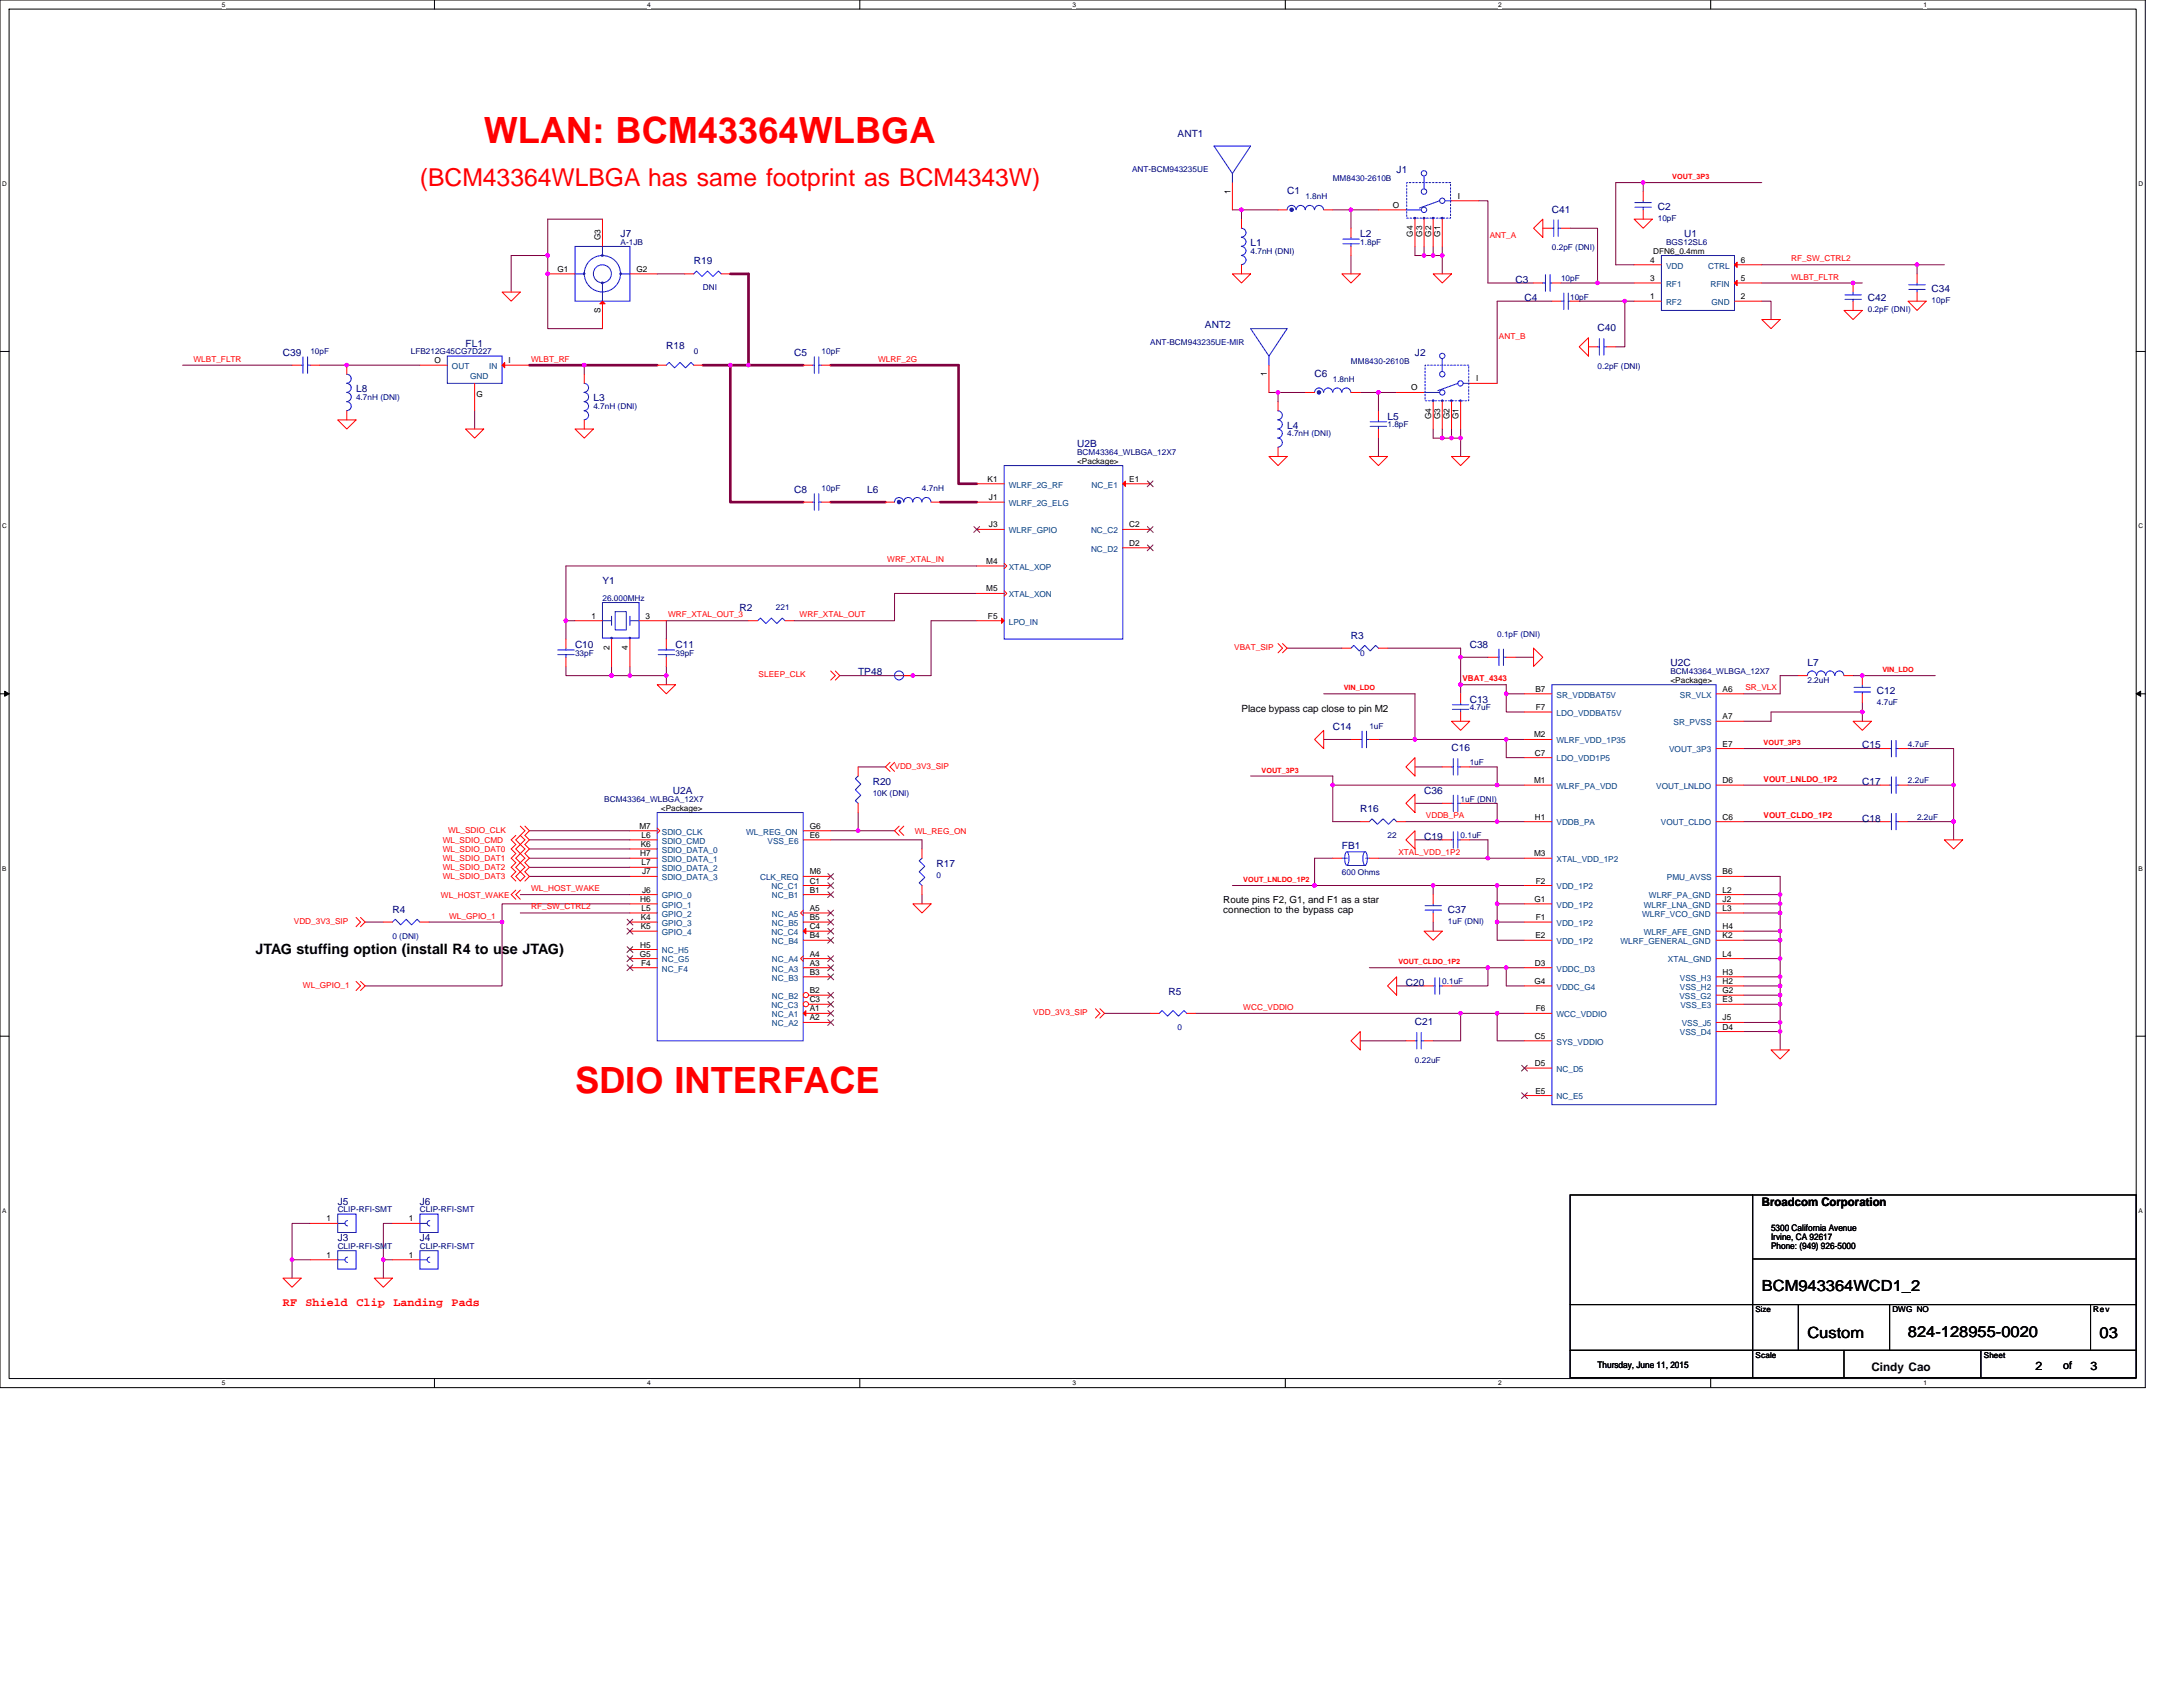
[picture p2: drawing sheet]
<svg xmlns="http://www.w3.org/2000/svg" width="279mm" height="216mm" viewBox="0 0 279 216" stroke-linecap="round" stroke-linejoin="round" font-family="sans-serif">
<defs><g id="words">
<g font-size="4.6" fill="#f00">
<text x="61.9" y="18.3">WLAN: BCM43364WLBGA</text>
<text x="73.6" y="139.8">SDIO INTERFACE</text>
</g>
<text font-size="3.2" fill="#f00" x="53.7" y="23.8">(BCM43364WLBGA has same footprint as BCM4343W)</text>
<g font-size="2">
<text x="225.5" y="165.2">BCM943364WCD1_2</text>
<text x="231.3" y="171.2">Custom</text>
<text x="244.2" y="171.1">824-128955-0020</text>
<text x="268.7" y="171.2">03</text>
</g>
<text font-size="1.8" x="32.7" y="122">JTAG stuffing option (install R4 to use JTAG)</text>
<g font-size="1.5">
<text x="225.5" y="154.3">Broadcom Corporation</text>
<text x="239.5" y="175.5">Cindy Cao</text>
<text x="260.5" y="175.3">2</text>
<text x="267.6" y="175.3">3</text>
</g>
<g font-size="1.5" fill="#f00">
<text x="36.2" y="167.2">RF</text>
<text x="39.1" y="167.2">Shield</text>
<text x="45.6" y="167.2">Clip</text>
<text x="50.4" y="167.2">Landing</text>
<text x="57.8" y="167.2">Pads</text>
</g>
<text font-size="1.4" x="264.1" y="175.2">of</text>
<g font-size="1.3" fill="#000080">
<text x="150.7" y="17.5">ANT1</text>
<text x="178.8" y="22.2">J1</text>
<text x="164.7" y="24.8">C1</text>
<text x="198.6" y="27.2">C41</text>
<text x="212.2" y="26.8">C2</text>
<text x="79.4" y="30.4">J7</text>
<text x="88.8" y="33.8">R19</text>
<text x="160.1" y="31.5">L1</text>
<text x="174.1" y="30.4">L2</text>
<text x="215.6" y="30.4">U1</text>
<text x="194" y="36.2">C3</text>
<text x="195.1" y="38.5">C4</text>
<text x="239.1" y="38.5">C42</text>
<text x="247.2" y="37.4">C34</text>
<text x="36.2" y="45.5">C39</text>
<text x="59.6" y="44.4">FL1</text>
<text x="85.3" y="44.7">R18</text>
<text x="101.6" y="45.5">C5</text>
<text x="154.2" y="42">ANT2</text>
<text x="181.1" y="45.5">J2</text>
<text x="204.5" y="42.4">C40</text>
<text x="45.6" y="50.2">L8</text>
<text x="75.9" y="51.4">L3</text>
<text x="168.3" y="48.2">C6</text>
<text x="177.6" y="53.7">L5</text>
<text x="137.9" y="57.2">U2B</text>
<text x="164.7" y="54.9">L4</text>
<text x="101.6" y="63.1">C8</text>
<text x="111" y="63.1">L6</text>
<text x="77.1" y="74.7">Y1</text>
<text x="73.6" y="82.9">C10</text>
<text x="86.5" y="82.9">C11</text>
<text x="94.6" y="78.3">R2</text>
<text x="172.9" y="81.8">R3</text>
<text x="188.1" y="82.9">C38</text>
<text x="109.8" y="86.4">TP48</text>
<text x="188.1" y="89.9">C13</text>
<text x="213.8" y="85.3">U2C</text>
<text x="231.3" y="85.3">L7</text>
<text x="240.2" y="88.8">C12</text>
<text x="170.6" y="93.5">C14</text>
<text x="238.4" y="95.8">C15</text>
<text x="86.1" y="101.6">U2A</text>
<text x="111.7" y="100.5">R20</text>
<text x="182.3" y="101.6">C36</text>
<text x="185.8" y="96.1">C16</text>
<text x="238.4" y="100.5">C17</text>
<text x="174.1" y="103.9">R16</text>
<text x="182.3" y="107.5">C19</text>
<text x="238.4" y="105.1">C18</text>
<text x="119.9" y="111">R17</text>
<text x="171.7" y="108.6">FB1</text>
<text x="50.2" y="116.8">R4</text>
<text x="185.3" y="116.8">C37</text>
<text x="149.5" y="127.3">R5</text>
<text x="179.9" y="126.2">C20</text>
<text x="181.1" y="131.2">C21</text>
<text x="43.2" y="154.2">J5</text>
<text x="53.7" y="154.2">J6</text>
<text x="43.2" y="158.9">J3</text>
<text x="53.7" y="158.9">J4</text>
</g>
<text font-size="1.3" x="158.9" y="91.1">Place bypass cap close to pin M2</text>
<g font-size="1.2">
<text x="156.6" y="115.6">Route pins F2, G1, and F1 as a star</text>
<text x="156.6" y="116.9">connection to the bypass cap</text>
<text x="226.7" y="157.5">5300 California Avenue</text>
<text x="226.7" y="158.7">Irvine, CA 92617</text>
<text x="226.7" y="159.9">Phone: (949) 926-5000</text>
<text x="204.5" y="175">Thursday, June 11, 2015</text>
</g>
<g font-size="1.1">
<text x="157.5" y="24.8" transform="rotate(-90 157.5 24.8)">1</text>
<text x="178.3" y="26.6">O</text>
<text x="186.6" y="25.4">I</text>
<text x="71.4" y="34.8">G1</text>
<text x="76.9" y="30.7" transform="rotate(-90 76.9 30.7)">G3</text>
<text x="81.4" y="34.8">G2</text>
<text x="180.8" y="30.3" transform="rotate(-90 180.8 30.3)">G4</text>
<text x="182" y="30.3" transform="rotate(-90 182 30.3)">G3</text>
<text x="183.2" y="30.3" transform="rotate(-90 183.2 30.3)">G2</text>
<text x="184.3" y="30.3" transform="rotate(-90 184.3 30.3)">G1</text>
<text x="211.2" y="36">3</text>
<text x="211.2" y="33.6">4</text>
<text x="222.8" y="33.6">6</text>
<text x="222.8" y="36">5</text>
<text x="76.9" y="40.1" transform="rotate(-90 76.9 40.1)">S</text>
<text x="211.2" y="38.3">1</text>
<text x="222.8" y="38.3">2</text>
<text x="55.6" y="46.5">O</text>
<text x="65.1" y="46.5">I</text>
<text x="61" y="50.9">G</text>
<text x="162.2" y="48.2" transform="rotate(-90 162.2 48.2)">1</text>
<text x="180.6" y="50">O</text>
<text x="183.2" y="53.7" transform="rotate(-90 183.2 53.7)">G4</text>
<text x="184.3" y="53.7" transform="rotate(-90 184.3 53.7)">G3</text>
<text x="185.5" y="53.7" transform="rotate(-90 185.5 53.7)">G2</text>
<text x="186.7" y="53.7" transform="rotate(-90 186.7 53.7)">G1</text>
<text x="188.9" y="48.8">I</text>
<text x="126.4" y="61.7">K1</text>
<text x="126.6" y="64">J1</text>
<text x="144.5" y="61.7">E1</text>
<text x="126.6" y="67.5">J3</text>
<text x="144.5" y="67.5">C2</text>
<text x="144.5" y="69.8">D2</text>
<text x="126.2" y="72.2">M4</text>
<text x="126.2" y="75.7">M5</text>
<text x="75.7" y="79.2">1</text>
<text x="78" y="83.2" transform="rotate(-90 78 83.2)">2</text>
<text x="80.4" y="83.2" transform="rotate(-90 80.4 83.2)">4</text>
<text x="82.6" y="79.2">3</text>
<text x="126.4" y="79.2">F5</text>
<text x="196.5" y="88.5">B7</text>
<text x="220.5" y="88.5">A6</text>
<text x="196.3" y="94.4">M2</text>
<text x="196.6" y="90.9">F7</text>
<text x="220.5" y="95.5">E7</text>
<text x="220.5" y="92.1">A7</text>
<text x="196.3" y="100.2">M1</text>
<text x="196.4" y="96.7">C7</text>
<text x="220.5" y="100.2">D6</text>
<text x="81.8" y="106.1">M7</text>
<text x="82.1" y="107.2">L6</text>
<text x="103.6" y="107.2">E6</text>
<text x="103.6" y="106.1">G6</text>
<text x="196.4" y="104.9">H1</text>
<text x="220.5" y="104.9">C6</text>
<text x="81.9" y="109.6">H7</text>
<text x="82" y="108.4">K6</text>
<text x="82.1" y="110.7">L7</text>
<text x="82.2" y="111.9">J7</text>
<text x="103.6" y="113.1">C1</text>
<text x="103.6" y="111.9">M6</text>
<text x="196.3" y="109.6">M3</text>
<text x="196.6" y="113.1">F2</text>
<text x="220.5" y="111.9">B6</text>
<text x="81.9" y="115.4">H6</text>
<text x="82" y="117.8">K4</text>
<text x="82" y="118.9">K5</text>
<text x="82.1" y="116.6">L5</text>
<text x="82.2" y="114.2">J6</text>
<text x="103.6" y="114.2">B1</text>
<text x="103.6" y="116.6">A5</text>
<text x="103.6" y="117.8">B5</text>
<text x="103.6" y="118.9">C4</text>
<text x="196.4" y="115.4">G1</text>
<text x="196.6" y="117.8">F1</text>
<text x="220.5" y="114.2">L2</text>
<text x="220.5" y="116.6">L3</text>
<text x="220.5" y="115.4">J2</text>
<text x="220.5" y="118.9">H4</text>
<text x="81.9" y="122.4">G5</text>
<text x="81.9" y="121.3">H5</text>
<text x="82" y="123.6">F4</text>
<text x="103.6" y="120.1">B4</text>
<text x="103.6" y="122.4">A4</text>
<text x="103.6" y="123.6">A3</text>
<text x="103.6" y="124.8">B3</text>
<text x="196.4" y="125.9">G4</text>
<text x="196.4" y="123.6">D3</text>
<text x="196.5" y="120.1">E2</text>
<text x="220.5" y="120.1">K2</text>
<text x="220.5" y="124.8">H3</text>
<text x="220.5" y="125.9">H2</text>
<text x="220.5" y="122.4">L4</text>
<text x="103.6" y="127.1">B2</text>
<text x="103.6" y="129.4">A1</text>
<text x="103.6" y="130.6">A2</text>
<text x="103.6" y="128.3">C3</text>
<text x="196.6" y="129.4">F6</text>
<text x="220.5" y="130.6">J5</text>
<text x="220.5" y="128.3">E3</text>
<text x="220.5" y="131.8">D4</text>
<text x="220.5" y="127.1">G2</text>
<text x="196.4" y="132.9">C5</text>
<text x="196.4" y="136.4">D5</text>
<text x="196.5" y="140">E5</text>
<text x="41.8" y="156.3">1</text>
<text x="41.8" y="161">1</text>
<text x="52.3" y="156.3">1</text>
<text x="52.3" y="161">1</text>
</g>
<g font-size="1.1" fill="#004080">
<text x="213.2" y="34.4">VDD</text>
<text x="218.6" y="34.4">CTRL</text>
<text x="213.2" y="39">RF2</text>
<text x="213.2" y="36.7">RF1</text>
<text x="218.9" y="36.7">RFIN</text>
<text x="219.1" y="39">GND</text>
<text x="57.8" y="47.2">OUT</text>
<text x="62.6" y="47.2">IN</text>
<text x="60.2" y="48.5">GND</text>
<text x="129.1" y="62.4">WLRF_2G_RF</text>
<text x="129.1" y="64.7">WLRF_2G_ELG</text>
<text x="139.7" y="62.4">NC_E1</text>
<text x="129.1" y="68.2">WLRF_GPIO</text>
<text x="139.6" y="68.2">NC_C2</text>
<text x="139.6" y="70.6">NC_D2</text>
<text x="129.1" y="72.9">XTAL_XOP</text>
<text x="129.1" y="76.4">XTAL_XON</text>
<text x="129.1" y="79.9">LPO_IN</text>
<text x="199.2" y="89.3">SR_VDDBAT5V</text>
<text x="215" y="89.3">SR_VLX</text>
<text x="199.2" y="91.6">LDO_VDDBAT5V</text>
<text x="199.2" y="95.1">WLRF_VDD_1P35</text>
<text x="214.2" y="92.8">SR_PVSS</text>
<text x="199.2" y="97.5">LDO_VDD1P5</text>
<text x="199.2" y="101">WLRF_PA_VDD</text>
<text x="212" y="101">VOUT_LNLDO</text>
<text x="213.6" y="96.3">VOUT_3P3</text>
<text x="84.7" y="106.8">SDIO_CLK</text>
<text x="84.7" y="108">SDIO_CMD</text>
<text x="95.5" y="106.8">WL_REG_ON</text>
<text x="98.2" y="108">VSS_E6</text>
<text x="199.2" y="105.6">VDDB_PA</text>
<text x="212.6" y="105.6">VOUT_CLDO</text>
<text x="84.7" y="109.1">SDIO_DATA_0</text>
<text x="84.7" y="110.3">SDIO_DATA_1</text>
<text x="84.7" y="111.5">SDIO_DATA_2</text>
<text x="84.7" y="112.6">SDIO_DATA_3</text>
<text x="97.3" y="112.6">CLK_REQ</text>
<text x="98.7" y="113.8">NC_C1</text>
<text x="199.2" y="110.3">XTAL_VDD_1P2</text>
<text x="199.2" y="113.8">VDD_1P2</text>
<text x="213.3" y="112.6">PMU_AVSS</text>
<text x="84.7" y="115">GPIO_0</text>
<text x="84.7" y="116.2">GPIO_1</text>
<text x="84.7" y="117.3">GPIO_2</text>
<text x="84.7" y="118.5">GPIO_3</text>
<text x="84.7" y="119.7">GPIO_4</text>
<text x="98.7" y="119.7">NC_C4</text>
<text x="98.8" y="115">NC_B1</text>
<text x="98.8" y="117.3">NC_A5</text>
<text x="98.8" y="118.5">NC_B5</text>
<text x="199.2" y="116.2">VDD_1P2</text>
<text x="199.2" y="118.5">VDD_1P2</text>
<text x="210.2" y="117.3">WLRF_VCO_GND</text>
<text x="210.4" y="116.2">WLRF_LNA_GND</text>
<text x="210.4" y="119.7">WLRF_AFE_GND</text>
<text x="211.1" y="115">WLRF_PA_GND</text>
<text x="84.7" y="122">NC_H5</text>
<text x="84.7" y="123.2">NC_G5</text>
<text x="84.7" y="124.3">NC_F4</text>
<text x="98.8" y="120.8">NC_B4</text>
<text x="98.8" y="123.2">NC_A4</text>
<text x="98.8" y="124.3">NC_A3</text>
<text x="98.8" y="125.5">NC_B3</text>
<text x="199.2" y="120.8">VDD_1P2</text>
<text x="199.2" y="124.3">VDDC_D3</text>
<text x="207.4" y="120.8">WLRF_GENERAL_GND</text>
<text x="213.5" y="123.2">XTAL_GND</text>
<text x="215" y="125.5">VSS_H3</text>
<text x="98.7" y="129">NC_C3</text>
<text x="98.8" y="127.8">NC_B2</text>
<text x="98.8" y="130.2">NC_A1</text>
<text x="98.8" y="131.3">NC_A2</text>
<text x="199.2" y="126.7">VDDC_G4</text>
<text x="199.2" y="130.2">WCC_VDDIO</text>
<text x="214.9" y="127.8">VSS_G2</text>
<text x="215" y="126.7">VSS_H2</text>
<text x="215.1" y="129">VSS_E3</text>
<text x="215.2" y="131.3">VSS_J5</text>
<text x="199.2" y="133.7">SYS_VDDIO</text>
<text x="199.2" y="137.2">NC_D5</text>
<text x="215" y="132.5">VSS_D4</text>
<text x="199.2" y="140.7">NC_E5</text>
</g>
<g font-size="1" fill="#000080">
<text x="144.9" y="22">ANT-BCM943235UE</text>
<text x="170.6" y="23.2">MM8430-2610B</text>
<text x="167.1" y="25.5">1.8nH</text>
<text x="212.2" y="28.3">10pF</text>
<text x="79.4" y="31.3">A-1JB</text>
<text x="160.1" y="32.5">4.7nH (DNI)</text>
<text x="174.1" y="31.3">1.8pF</text>
<text x="198.6" y="32">0.2pF (DNI)</text>
<text x="213.2" y="31.3">BGS12SL6</text>
<text x="90" y="37.2">DNI</text>
<text x="199.8" y="36">10pF</text>
<text x="201" y="38.3">10pF</text>
<text x="239.1" y="40">0.2pF (DNI)</text>
<text x="247.2" y="38.8">10pF</text>
<text x="39.7" y="45.3">10pF</text>
<text x="52.6" y="45.3">LFB212G45CG7D227</text>
<text x="88.8" y="45.3">0</text>
<text x="105.2" y="45.3">10pF</text>
<text x="147.2" y="44.2">ANT-BCM943235UE-MIR</text>
<text x="172.9" y="46.5">MM8430-2610B</text>
<text x="204.5" y="47.2">0.2pF (DNI)</text>
<text x="45.6" y="51.2">4.7nH (DNI)</text>
<text x="75.9" y="52.4">4.7nH (DNI)</text>
<text x="170.6" y="48.9">1.8nH</text>
<text x="137.9" y="58.2">BCM43364_WLBGA_12X7</text>
<text x="164.7" y="55.9">4.7nH (DNI)</text>
<text x="177.6" y="54.7">1.8pF</text>
<text x="105.2" y="62.9">10pF</text>
<text x="118" y="62.9">4.7nH</text>
<text x="77.1" y="76.9">26.000MHz</text>
<text x="73.6" y="83.9">33pF</text>
<text x="86.5" y="83.9">39pF</text>
<text x="99.3" y="78.1">221</text>
<text x="174.1" y="83.9">0</text>
<text x="191.6" y="81.6">0.1pF (DNI)</text>
<text x="213.8" y="86.2">BCM43364_WLBGA_12X7</text>
<text x="231.3" y="87.4">2.2uH</text>
<text x="175.3" y="93.3">1uF</text>
<text x="188.1" y="90.9">4.7uF</text>
<text x="240.2" y="90.2">4.7uF</text>
<text x="244.2" y="95.6">4.7uF</text>
<text x="111.7" y="101.9">10K (DNI)</text>
<text x="188.1" y="97.9">1uF</text>
<text x="244.2" y="100.3">2.2uF</text>
<text x="77.3" y="102.6">BCM43364_WLBGA_12X7</text>
<text x="177.6" y="107.3">22</text>
<text x="186.9" y="107.3">0.1uF</text>
<text x="186.9" y="102.6">1uF (DNI)</text>
<text x="245.4" y="104.9">2.2uF</text>
<text x="119.9" y="112.4">0</text>
<text x="171.7" y="112">600 Ohms</text>
<text x="185.3" y="118.3">1uF (DNI)</text>
<text x="50.2" y="120.1">0 (DNI)</text>
<text x="184.6" y="126">0.1uF</text>
<text x="150.7" y="131.8">0</text>
<text x="181.1" y="136">0.22uF</text>
<text x="43.2" y="155.2">CLIP-RFI-SMT</text>
<text x="53.7" y="155.2">CLIP-RFI-SMT</text>
<text x="43.2" y="159.9">CLIP-RFI-SMT</text>
<text x="53.7" y="159.9">CLIP-RFI-SMT</text>
</g>
<g font-size="1" fill="#f00">
<text x="190.7" y="30.5">ANT_A</text>
<text x="229.2" y="33.4">RF_SW_CTRL2</text>
<text x="229.2" y="35.8">WLBT_FLTR</text>
<text x="24.8" y="46.3">WLBT_FLTR</text>
<text x="68" y="46.3">WLBT_RF</text>
<text x="112.4" y="46.3">WLRF_2G</text>
<text x="191.9" y="43.4">ANT_B</text>
<text x="113.6" y="72">WRF_XTAL_IN</text>
<text x="85.5" y="79">WRF_XTAL_OUT_3</text>
<text x="102.3" y="79">WRF_XTAL_OUT</text>
<text x="158" y="83.2">VBAT_SIP</text>
<text x="97.1" y="86.7">SLEEP_CLK</text>
<text x="187.2" y="87.2">VBAT_4343</text>
<text x="223.4" y="88.3">SR_VLX</text>
<text x="114.5" y="98.4">VDD_3V3_SIP</text>
<text x="225.7" y="100">VOUT_LNLDO_1P2</text>
<text x="56.7" y="107.9">WL_SDIO_CMD</text>
<text x="57.4" y="106.6">WL_SDIO_CLK</text>
<text x="117.1" y="106.7">WL_REG_ON</text>
<text x="182.5" y="104.7">VDDB_PA</text>
<text x="225.7" y="104.7">VOUT_CLDO_1P2</text>
<text x="56.7" y="109">WL_SDIO_DAT0</text>
<text x="56.7" y="110.2">WL_SDIO_DAT1</text>
<text x="56.7" y="111.4">WL_SDIO_DAT2</text>
<text x="56.7" y="112.5">WL_SDIO_DAT3</text>
<text x="179" y="109.4">XTAL_VDD_1P2</text>
<text x="37.6" y="118.3">VDD_3V3_SIP</text>
<text x="56.4" y="115">WL_HOST_WAKE</text>
<text x="57.5" y="117.6">WL_GPIO_1</text>
<text x="68" y="114">WL_HOST_WAKE</text>
<text x="68" y="116.4">RF_SW_CTRL2</text>
<text x="38.8" y="126.4">WL_GPIO_1</text>
<text x="132.2" y="129.9">VDD_3V3_SIP</text>
<text x="159.1" y="129.2">WCC_VDDIO</text>
</g>
<g font-size="1">
<text x="211.6" y="32.5">DFN6_0.4mm</text>
<text x="137.9" y="59.4">&lt;Package&gt;</text>
<text x="213.8" y="87.4">&lt;Package&gt;</text>
<text x="84.6" y="103.8">&lt;Package&gt;</text>
<text x="224.7" y="167.9">Size</text>
<text x="242.2" y="167.9">DWG NO</text>
<text x="267.9" y="167.9">Rev</text>
<text x="224.7" y="173.8">Scale</text>
<text x="253.9" y="173.8">Sheet</text>
</g>
<g font-size=".9" fill="#f00">
<text x="214" y="22.9">VOUT_3P3</text>
<text x="172" y="88.3">VIN_LDO</text>
<text x="240.9" y="86">VIN_LDO</text>
<text x="225.7" y="95.4">VOUT_3P3</text>
<text x="161.5" y="98.9">VOUT_3P3</text>
<text x="159.1" y="112.9">VOUT_LNLDO_1P2</text>
<text x="179" y="123.4">VOUT_CLDO_1P2</text>
</g>
<g font-size=".8">
<text x="28.4" y=".9">5</text>
<text x="82.8" y=".9">4</text>
<text x="137.3" y=".9">3</text>
<text x="191.7" y=".9">2</text>
<text x="246.2" y=".9">1</text>
<text x=".3" y="23.8">D</text>
<text x="273.7" y="23.8">D</text>
<text x=".3" y="67.6">C</text>
<text x="273.7" y="67.6">C</text>
<text x=".3" y="111.4">B</text>
<text x="273.7" y="111.4">B</text>
<text x=".3" y="155.3">A</text>
<text x="273.7" y="155.3">A</text>
<text x="28.4" y="177.3">5</text>
<text x="82.8" y="177.3">4</text>
<text x="137.3" y="177.3">3</text>
<text x="191.7" y="177.3">2</text>
<text x="246.2" y="177.3">1</text>
</g>
</g></defs>
<path d="M0 0h274.6v177.6h-274.6zM1.2 1.2h272.2v175.2h-272.2z" fill="none" stroke="#000" stroke-width=".13"/>
<g fill="#fff">
<path d="M28.4 .1h.5v1h-.5z"/>
<path d="M28.4 176.6h.5v.9h-.5z"/>
</g>
<path d="M55.6 0v1.2M55.6 176.4v1.2" fill="none" stroke="#000" stroke-width=".13"/>
<g fill="#fff">
<path d="M82.8 .1h.5v1h-.5z"/>
<path d="M82.8 176.6h.5v.9h-.5z"/>
</g>
<path d="M110 0v1.2M110 176.4v1.2" fill="none" stroke="#000" stroke-width=".13"/>
<g fill="#fff">
<path d="M137.3 .1h.4v1h-.4z"/>
<path d="M137.3 176.6h.4v.9h-.4z"/>
</g>
<path d="M164.5 0v1.2M164.5 176.4v1.2" fill="none" stroke="#000" stroke-width=".13"/>
<g fill="#fff">
<path d="M191.7 .1h.5v1h-.5z"/>
<path d="M191.7 176.6h.5v.9h-.5z"/>
</g>
<path d="M218.9 0v1.2M218.9 176.4v1.2" fill="none" stroke="#000" stroke-width=".13"/>
<g fill="#fff">
<path d="M246.2 .1h.4v1h-.4z"/>
<path d="M246.2 176.6h.4v.9h-.4z"/>
<path d="M.3 23.1h.6v.9h-.6z"/>
<path d="M273.7 23.1h.6v.9h-.6z"/>
<path d="M.3 66.9h.6v.9h-.6z"/>
<path d="M273.7 66.9h.6v.9h-.6z"/>
</g>
<path d="M0 45h1.2M273.4 45h1.2" fill="none" stroke="#000" stroke-width=".13"/>
<g fill="#fff">
<path d="M.3 110.7h.5v.9h-.5z"/>
<path d="M273.7 110.7h.6v.9h-.6z"/>
</g>
<path d="M0 88.8h1.2M273.4 88.8h1.2" fill="none" stroke="#000" stroke-width=".13"/>
<path d="M.6 88.5l.6 .3-.6 .3zM273.4 88.8l.6-.3v.6z" fill="#000" stroke="#000" stroke-width=".13"/>
<g fill="#fff">
<path d="M.3 154.5h.5v.9h-.5z"/>
<path d="M273.7 154.5h.6v.9h-.6z"/>
</g>
<path d="M0 132.6h1.2M273.4 132.6h1.2M201 152.9h72.4v23.4h-72.4zM224.3 152.9v23.4M201 172.8h72.4M201 167h72.4M224.3 161.1h49.1M230.2 167v5.8M236 172.8v3.5M241.9 167v5.8M253.5 172.8v3.5M267.6 167v5.8" fill="none" stroke="#000" stroke-width=".13"/>
<g fill="none" stroke="#800040" stroke-width=".13">
<path d="M70.1 32.7v9.4h7M70.1 32.7h-4.7v4.7M77.1 28h-7v4.7M84.1 35.1h3.5M157.7 26.9h1.2M158.9 26.9v1.1M158.9 26.9h4.7M170.6 26.9h2.3M172.9 26.9h3.5M172.9 26.9v2.3M172.9 32.7v2.4M181.1 31.5v1.2h1.2"/>
<path d="M182.3 32.7h1.1M182.3 31.5v1.2M183.4 32.7h1.2M183.4 31.5v1.2M184.6 31.5v1.2M184.6 32.7v2.4M189.3 25.7h1.1v10.5h5.9M198.6 38.5h-7v10.6M199.8 36.2h4.7M201 29.2h3.5v7h4.6M202.1 38.5h5.9M209.1 38.5h-1.1v5.9h-1.2"/>
<path d="M210.3 23.4h-3.5v10.5h2.3M210.3 23.4v1.1M210.3 23.4h15.2M225.5 38.5h1.2v2.4M225.5 33.9h19.9M225.5 36.2h12.9M248.9 33.9h-3.5v1.2M23.4 46.7h14M40.9 46.7h12.8M60.7 52.6v2.3M74.8 46.7v1.2M162.4 50.2h1.2"/>
<path d="M163.6 50.2h3.5M163.6 50.2v1.2M174.1 50.2h2.3M176.4 50.2h2.4M176.4 50.2v2.4M176.4 56.1v2.3M183.4 54.9v1.2h1.2M184.6 56.1h1.2M184.6 54.9v1.2M185.8 56.1h1.1M185.8 54.9v1.2M186.9 54.9v1.2"/>
<path d="M186.9 56.1v2.3M72.4 79.4v2.4M72.4 79.4h1.2M95.8 79.4h-10.5v2.4M125 75.9h-10.5v3.5h-12.9M125 79.4h-5.8v7.1h-11.7M125 72.4h-52.6v7M72.4 85.3v1.2h5.9M78.3 86.5h2.3M78.3 85.3v1.2M80.6 85.3v1.2M80.6 86.5h4.7"/>
<path d="M85.3 85.3v1.2M85.3 86.5v1.1M109.8 98.1h3.5M160.1 99.3h10.5v1.2M164.7 83h7M169.4 88.8h11.7v5.8M169.4 94.6h3.5M176.4 94.6h4.7M177.6 83h9.3v1.1M181.1 94.6h11.7M181.1 98.1h3.5M186.9 87.6v1.2"/>
<path d="M186.9 84.1v3.5M186.9 84.1h3.5M186.9 87.6h5.9v1.2h2.3M188.1 98.1h3.5v2.4M192.8 88.8v2.3h2.3M192.8 94.6h2.3M192.8 94.6v2.4h2.3M194 84.1h2.3M223.2 95.8h17.5M230.2 86.5h-2.4v2.3h-4.6M237.2 86.5h10.5M238.4 90v1.1"/>
<path d="M238.4 91.1v1.2M238.4 91.1h-11.7v1.2h-3.5M244.2 95.8h5.8v4.7M46.7 118h2.4M54.9 118h9.4M64.3 118v8.2h-17.6M66.6 114.5h14M66.6 116.8h14M67.8 107.5h12.8M67.8 106.3h12.8M67.8 109.8h12.8M67.8 108.6h12.8"/>
<path d="M67.8 112.2h12.8M67.8 111h12.8M80.6 115.7h-16.3v2.3M106.3 106.3h3.5M106.3 107.5h11.7v1.1M109.8 104v2.3h4.7M118 114.5v1.2M157.7 113.3h10.6M168.3 113.3h15.1M170.6 109.8h-2.3v3.5M170.6 100.5h21M170.6 100.5v4.7h3.5"/>
<path d="M176.4 109.8h14M179.9 105.2h11.7M181.1 107.5h3.5M181.1 102.8h3.5M183.4 118v1.2M188.1 102.8h3.5v2.4M188.1 107.5h2.3v2.3h4.7M191.6 115.7h3.5M191.6 118v2.3h3.5M191.6 118h3.5M191.6 115.7v2.3M191.6 113.3v2.4"/>
<path d="M191.6 100.5h3.5M191.6 113.3h3.5M191.6 105.2h3.5M191.6 113.3h-8.2v1.2M223.2 112.2h4.6v2.3M223.2 114.5h4.6M223.2 105.2h17.5M223.2 100.5h17.5M223.2 115.7h4.6M223.2 116.8h4.6M223.2 119.2h4.6M227.8 119.2v1.1"/>
<path d="M227.8 114.5v1.2M227.8 116.8v2.4M227.8 115.7v1.1M244.2 105.2h5.8M244.2 100.5h5.8M250 105.2v2.3M250 100.5v4.7M141.4 129.7h5.8M153.1 129.7h33.8M174.1 133.2h5.8M175.3 123.8h15.1M178.8 126.2h3.5"/>
<path d="M186.9 129.7v3.5h-3.5M186.9 129.7h4.7M190.4 123.8h2.4M190.4 123.8v2.4h-4.6M192.8 123.8h2.3M192.8 123.8v2.4h2.3M195.1 129.7h-3.5v3.5h3.5M223.2 132h4.6M223.2 122.7h4.6v2.3M223.2 120.3h4.6v2.4M223.2 130.9h4.6M223.2 126.2h4.6"/>
<path d="M223.2 125h4.6v1.2M223.2 128.5h4.6M223.2 127.4h4.6M227.8 126.2v1.2M227.8 132v2.4M227.8 130.9v1.1M227.8 128.5v2.4M227.8 127.4v1.1M39.7 156.6h-2.3v4.6M50.2 156.6h-1.1v4.6M37.4 161.2v2.4M37.4 161.2h2.3"/>
<path d="M50.2 161.2h-1.1v2.4"/>
</g>
<g fill="#f0f" stroke="#f0f" stroke-width=".13">
<circle cx="238.3" cy="91.1" r=".22"/>
<circle cx="93.5" cy="46.7" r=".22"/>
<circle cx="238.3" cy="86.5" r=".22"/>
<circle cx="74.8" cy="46.7" r=".22"/>
<circle cx="192.8" cy="123.8" r=".22"/>
<circle cx="227.8" cy="122.7" r=".22"/>
<circle cx="227.8" cy="120.3" r=".22"/>
<circle cx="227.8" cy="115.7" r=".22"/>
<circle cx="186.9" cy="87.6" r=".22"/>
<circle cx="227.8" cy="130.8" r=".22"/>
<circle cx="227.8" cy="126.2" r=".22"/>
<circle cx="227.8" cy="125" r=".22"/>
<circle cx="227.8" cy="114.5" r=".22"/>
<circle cx="227.8" cy="116.8" r=".22"/>
<circle cx="227.8" cy="128.5" r=".22"/>
<circle cx="250" cy="105.1" r=".22"/>
<circle cx="250" cy="100.5" r=".22"/>
<circle cx="227.8" cy="119.2" r=".22"/>
<circle cx="227.8" cy="127.4" r=".22"/>
<circle cx="192.8" cy="88.8" r=".22"/>
<circle cx="190.4" cy="123.8" r=".22"/>
<circle cx="78.3" cy="86.5" r=".22"/>
<circle cx="80.6" cy="86.5" r=".22"/>
<circle cx="85.3" cy="86.5" r=".22"/>
<circle cx="227.8" cy="132" r=".22"/>
<circle cx="72.4" cy="79.4" r=".22"/>
<circle cx="116.8" cy="86.5" r=".22"/>
<circle cx="191.6" cy="115.7" r=".22"/>
<circle cx="191.6" cy="118" r=".22"/>
<circle cx="190.4" cy="109.8" r=".22"/>
<circle cx="168.2" cy="113.3" r=".22"/>
<circle cx="183.4" cy="113.3" r=".22"/>
<circle cx="191.6" cy="100.5" r=".22"/>
<circle cx="170.6" cy="100.5" r=".22"/>
<circle cx="191.6" cy="129.7" r=".22"/>
<circle cx="176.4" cy="50.2" r=".22"/>
<circle cx="184.6" cy="56.1" r=".22"/>
<circle cx="185.8" cy="56.1" r=".22"/>
<circle cx="186.9" cy="56.1" r=".22"/>
<circle cx="182.3" cy="32.7" r=".22"/>
<circle cx="183.4" cy="32.7" r=".22"/>
<circle cx="184.6" cy="32.7" r=".22"/>
<circle cx="245.4" cy="33.9" r=".22"/>
<circle cx="237.2" cy="36.2" r=".22"/>
<circle cx="172.9" cy="26.9" r=".22"/>
<circle cx="163.6" cy="50.2" r=".22"/>
<circle cx="210.3" cy="23.4" r=".22"/>
<circle cx="208" cy="38.5" r=".22"/>
<circle cx="49.1" cy="161.2" r=".22"/>
<circle cx="64.3" cy="118" r=".22"/>
<circle cx="37.4" cy="161.2" r=".22"/>
<circle cx="191.6" cy="105.1" r=".22"/>
<circle cx="186.9" cy="129.7" r=".22"/>
<circle cx="181.1" cy="94.6" r=".22"/>
<circle cx="192.8" cy="94.6" r=".22"/>
<circle cx="191.6" cy="113.3" r=".22"/>
<circle cx="186.9" cy="84.1" r=".22"/>
<circle cx="44.4" cy="46.7" r=".22"/>
<circle cx="204.5" cy="36.2" r=".22"/>
<circle cx="70.1" cy="32.7" r=".22"/>
<circle cx="70.1" cy="35" r=".22"/>
<circle cx="95.8" cy="46.7" r=".22"/>
<circle cx="109.8" cy="106.3" r=".22"/>
<circle cx="158.9" cy="26.9" r=".22"/>
</g>
<path d="M93.5 35.1h2.3v11.6M67.8 46.7h16.3M90 46.7h3.5M93.5 46.7v17.6h9.3M93.5 46.7h2.3M95.8 46.7h7M106.3 46.7h16.4v15.2h2.3M106.3 64.3h7M120.3 64.3h4.7" fill="none" stroke="#800040" stroke-width=".34"/>
<g fill="none" stroke="#f00" stroke-width=".13">
<path d="M64.3 37.4h2.3l-1.2 1.1zM157.7 35.1h2.4l-1.2 1.1zM171.7 35.1h2.4l-1.2 1.1zM183.4 35.1h2.4l-1.2 1.1zM196.3 29.2l1.2-1.2v2.4zM209.1 38.5h3.5M209.1 36.2h3.5M209.1 33.9h3.5M209.1 28h2.4l-1.2 1.2zM222 33.9h3.5M222 36.2h3.5M222 38.5h3.5"/>
<path d="M236 39.7h2.4l-1.2 1.2zM244.2 38.5h2.3l-1.1 1.2zM43.2 53.7h2.4l-1.2 1.2zM59.6 54.9h2.3l-1.2 1.2zM73.6 54.9h2.3l-1.1 1.2zM162.4 58.4h2.3l-1.1 1.2zM175.3 58.4h2.3l-1.2 1.2zM185.8 58.4h2.3l-1.2 1.2zM202.1 44.4l1.2-1.2v2.4zM225.5 40.9h2.3l-1.1 1.2zM95.8 79.4h1.2M100.5 79.4h1.1"/>
<path d="M102.8 64.3h1.2M105.2 64.3h1.1M125 61.9h3.5M125 64.3h3.5M125 67.8h3.5M125 72.4h3.5M125 75.9h3.5M125 79.4h3.5M128.5 72.1l.4 .3-.4 .4M128.5 75.6l.4 .3-.4 .4M143.7 61.9h3.5M143.7 67.8h3.5"/>
<path d="M143.7 70.1h3.5M84.1 87.6h2.4l-1.2 1.2zM106.3 85.9l.6 .6-.6 .5M106.9 85.9l.6 .6-.6 .5M113.9 97.6l-.6 .5 .6 .6M114.5 97.6l-.6 .5 .6 .6M115.7 86.5h1.1M163.6 82.4l.5 .6-.5 .5M164.1 82.4l.6 .6-.6 .5M168.3 94.6l1.1-1.1v2.3zM181.1 97v2.3l-1.2-1.2zM185.8 92.3h2.3l-1.2 1.2z"/>
<path d="M190.4 84.1h1.2M192.8 84.1h1.2M196.3 83l1.2 1.1-1.2 1.2zM237.2 92.3h2.3l-1.1 1.2zM45.6 117.4l.5 .6-.5 .6M46.1 117.4l.6 .6-.6 .6M66 113.9l-.6 .6 .6 .6M66 106.9l-.6 .6 .6 .6-.6 .5 .6 .6-.6 .6 .6 .6-.6 .6 .6 .6-.6 .6 .6 .6M66.6 113.9l-.6 .6 .6 .6M66.6 108.1l-.6 .5 .6 .6M66.6 109.2l-.6 .6 .6 .6M66.6 110.4l-.6 .6 .6 .6"/>
<path d="M66.6 106.9l-.6 .6 .6 .6M66.6 108.1l.6 .5-.6 .6M66.6 109.2l.6 .6-.6 .6M66.6 110.4l.6 .6-.6 .6M66.6 111.6l.6 .6-.6 .6-.6-.6zM66.6 106.9l.6 .6-.6 .6M66.6 105.7l.6 .6-.6 .6M67.2 105.7l.6 .6-.6 .6 .6 .6-.6 .6 .6 .5-.6 .6 .6 .6-.6 .6 .6 .6-.6 .6 .6 .6-.6 .6M102.8 106.3h3.5M102.8 107.5h3.5M102.8 112.2h3.5M102.8 113.3h3.5"/>
<path d="M102.8 114.5h3.5M102.8 116.5l-.3 .3 .3 .4M102.8 116.8h3.5M102.8 118h3.5M102.8 119.2h3.5M115.1 105.7l-.6 .6 .6 .6M115.7 105.7l-.6 .6 .6 .6M116.8 115.7h2.4l-1.2 1.1zM179.9 107.5l1.2-1.2v2.3zM179.9 102.8l1.2-1.2v2.4zM182.3 119.2h2.3l-1.2 1.1zM248.9 107.5h2.3l-1.2 1.1z"/>
<path d="M45.6 125.6l.5 .6-.5 .6M46.1 125.6l.6 .6-.6 .6M102.8 120.3h3.5M102.8 122.3l-.3 .4 .3 .3M102.8 122.7h3.5M102.8 123.8h3.5M102.8 125h3.5M140.2 129.1l.6 .6-.6 .6M140.8 129.1l.6 .6-.6 .6M172.9 133.2l1.2-1.2v2.4zM177.6 126.2l1.2-1.2v2.4zM179.9 133.2h1.2"/>
<path d="M182.3 133.2h1.1M182.3 126.2h1.1M184.6 126.2h1.2M226.7 134.4h2.3l-1.2 1.1zM36.2 163.6h2.3l-1.1 1.1zM47.9 163.6h2.3l-1.1 1.1z"/>
</g>
<g fill="none" stroke="#00f" stroke-width=".13">
<path d="M212.6 32.7h9.4v7h-9.4zM128.5 59.6h15.2v22.2h-15.2zM97 79.4l.3-.3 .7 .7 .7-.7 .7 .7 .7-.7 .4 .3M104 64.3h.2M104.2 63.2v2.1M104.8 63.2v2.1M104.8 64.3h.4M191.6 84.1h.3M191.9 83.1v2.1M192.4 83.1v2.1M192.4 84.1h.4M84.1 104h18.7v29.2h-18.7z"/>
<path d="M181.1 133.2h.2M181.3 132.1v2.1M181.9 132.1v2.1M181.9 133.2h.4M183.4 126.2h.3M183.7 125.1v2.1M184.3 125.1v2.1M184.3 126.2h.3"/>
<circle cx="115.1" cy="86.4" r=".57"/>
</g>
<g fill="none" stroke="#804000" stroke-width=".13">
<path d="M124.7 67.4l.7 .7M125.4 67.4l-.8 .7M146.9 61.6l.7 .7M146.9 67.4l.7 .7M146.9 69.7l.7 .8M147.6 61.6l-.8 .7M147.6 67.4l-.8 .7M147.6 69.7l-.8 .8M106 111.8l.7 .7M106 113l.7 .7M106 114.1l.7 .8M106 116.5l.7 .7"/>
<path d="M106 117.6l.7 .8M106 118.8l.7 .7M106 120l.7 .7M106.7 111.8l-.8 .7M106.7 113l-.8 .7M106.7 114.1l-.8 .8M106.7 116.5l-.8 .7M106.7 117.6l-.8 .8M106.7 118.8l-.8 .7M106.7 120l-.8 .7M106 122.3l.7 .8M106 123.5l.7 .7"/>
<path d="M106 124.7l.7 .7M106.7 122.3l-.8 .8M106.7 123.5l-.8 .7M106.7 124.7l-.8 .7"/>
</g>
<g fill="#f00" stroke="#f00" stroke-width=".13">
<path d="M128.2 79.1l.3 .3-.3 .4z"/>
<path d="M143.7 61.9l.3-.3v.7z"/>
<path d="M222.3 33.5v.7l-.3-.3z"/>
<path d="M222 36.2l.3-.3v.7z"/>
<path d="M102.8 119.2l.3-.4v.7z"/>
</g>
<circle cx="103.2" cy="127.3" r=".33" fill="#fff" stroke="#f00" stroke-width=".13"/>
<path d="M103.5 127.4h2.8" fill="none" stroke="#f00" stroke-width=".13"/>
<path d="M106 127l.7 .7M106.7 127l-.8 .7" fill="none" stroke="#804000" stroke-width=".13"/>
<circle cx="103.2" cy="128.5" r=".33" fill="#fff" stroke="#f00" stroke-width=".13"/>
<g fill="none" stroke="#f00" stroke-width=".13">
<path d="M70.1 35.1h3.5M77.1 38.5v3.6M77.1 28v3.5M80.6 35.1h3.5M87.6 35.1h1.2M92.3 35.1h1.2M157.7 23.4v3.5M158.9 28v1.2M158.9 33.9v1.2M163.6 26.9h1.1M169.4 26.9h1.2M172.9 29.2v1.2"/>
<path d="M172.9 31.5v1.2M176.4 26.9h3.5M181.1 28v3.5M182.3 28v3.5M183.4 28v3.5M184.6 28v3.5M185.8 25.7h3.5M196.3 36.2h1.2M197.5 29.2h1.1M198.6 36.2h1.2M198.6 38.5h1.2M199.8 29.2h1.2"/>
<path d="M201 38.5h1.1M210.3 24.5v1.2M210.3 26.9v1.1M237.2 38.5v1.2M237.2 36.2v1.2M245.4 35.1v1.1M245.4 37.4v1.1M37.4 46.7h1.1M39.7 46.7h1.2M44.4 46.7v1.2M44.4 52.6v1.1M53.7 46.7h3.6"/>
<path d="M60.7 49.1v3.5M64.3 46.7h3.5M74.8 47.9v1.2M74.8 53.7v1.2M84.1 46.7h1.2M88.8 46.7h1.2M102.8 46.7h1.2M105.2 46.7h1.1M162.4 46.7v3.5M163.6 51.4v1.2M163.6 57.3v1.1M167.1 50.2h1.2"/>
<path d="M172.9 50.2h1.2M176.4 52.6v1.1M176.4 54.9v1.2M178.8 50.2h3.5M183.4 51.4v3.5M184.6 51.4v3.5M185.8 51.4v3.5M186.9 51.4v3.5M188.1 49.1h3.5M203.3 44.4h1.2M205.6 44.4h1.2M73.6 79.4h3.5"/>
<path d="M81.8 79.4h3.5M113.3 64.3h1.2M119.2 64.3h1.1M72.4 81.8v1.2M72.4 84.1v1.2M78.3 81.8v3.5M80.6 81.8v3.5M85.3 81.8v1.2M85.3 84.1v1.2M109.8 98.1v1.2M171.7 83h1.2M172.9 94.6h1.2"/>
<path d="M175.3 94.6h1.1M176.4 83h1.2M184.6 98.1h1.2M186.9 98.1h1.2M186.9 88.8v1.2M186.9 91.1v1.2M195.1 88.8h3.5M195.1 91.1h3.5M195.1 94.6h3.5M195.1 97h3.5M219.6 88.8h3.6M219.6 92.3h3.6"/>
<path d="M219.6 95.8h3.6M230.2 86.5h1.1M236 86.5h1.2M238.4 88.8v1.2M238.4 86.5v1.1M240.7 95.8h1.2M243 95.8h1.2M49.1 118h1.1M53.7 118h1.2M80.6 106.3h3.5M80.6 107.5h3.5M80.6 108.6h3.5"/>
<path d="M80.6 109.8h3.5M80.6 111h3.5M80.6 112.2h3.5M80.6 114.5h3.5M80.6 115.7h3.5M80.6 116.8h3.5M80.6 118h3.5M80.6 119.2h3.5M84.1 106l.4 .3-.4 .4M109.8 102.8v1.2M118 113.3v1.2M118 108.6v1.2"/>
<path d="M170.6 109.8h1.1M174.1 105.2h1.2M175.3 109.8h1.1M178.8 105.2h1.1M183.4 114.5v1.2M183.4 116.8v1.2M184.6 107.5h1.2M184.6 102.8h1.2M186.9 107.5h1.2M186.9 102.8h1.2M195.1 100.5h3.5M195.1 105.2h3.5"/>
<path d="M195.1 109.8h3.5M195.1 113.3h3.5M195.1 115.7h3.5M195.1 118h3.5M219.6 100.5h3.6M219.6 105.2h3.6M219.6 112.2h3.6M219.6 114.5h3.6M219.6 115.7h3.6M219.6 116.8h3.6M219.6 119.2h3.6M240.7 100.5h1.2"/>
<path d="M240.7 105.2h1.2M243 100.5h1.2M243 105.2h1.2M80.6 121.5h3.5M80.6 122.7h3.5M80.6 123.8h3.5M102.8 129.7h3.5M102.8 130.9h3.5M103.5 128.5h2.8M147.2 129.7h1.2M151.9 129.7h1.2M195.1 120.3h3.5"/>
<path d="M195.1 123.8h3.5M195.1 126.2h3.5M195.1 129.7h3.5M195.1 133.2h3.5M195.1 136.7h3.5M219.6 120.3h3.6M219.6 122.7h3.6M219.6 125h3.6M219.6 126.2h3.6M219.6 127.4h3.6M219.6 128.5h3.6M219.6 130.9h3.6"/>
<path d="M219.6 132h3.6M39.7 156.6h3.5M50.2 156.6h3.5M195.1 140.2h3.5M39.7 161.2h3.5M50.2 161.2h3.5"/>
</g>
<g fill="none" stroke="#804000" stroke-width=".13">
<path d="M80.3 117.6l.7 .8M80.3 118.8l.7 .7M81 117.6l-.8 .8M81 118.8l-.8 .7M80.3 121.2l.7 .7M80.3 122.3l.7 .8M80.3 123.5l.7 .7M81 121.2l-.8 .7M81 122.3l-.8 .8M81 123.5l-.8 .7M106 128.2l.7 .7M106 129.3l.7 .8"/>
<path d="M106 130.5l.7 .7M106.7 128.2l-.8 .7M106.7 129.3l-.8 .8M106.7 130.5l-.8 .7M194.8 136.3l.7 .8M194.8 139.8l.7 .8M195.5 136.3l-.8 .8M195.5 139.8l-.8 .8"/>
</g>
<g fill="#f00" stroke="#f00" stroke-width=".13">
<path d="M102.8 129.7l.3-.4v.7z"/>
<path d="M77.1 38.5l.3 .4h-.6z"/>
<path d="M64.3 46.7l.3-.3v.7z"/>
</g>
<g fill="none" stroke="#00f" stroke-width=".13">
<path d="M155.4 18.7h4.7l-2.4 3.5zM73.6 31.5h7v7h-7zM73.6 35.1h1.2M77.1 36.2v2.3M77.1 31.5v1.2M79.4 35.1h1.2M88.8 35.1l.4-.4 .7 .7 .7-.7 .6 .7 .7-.7 .4 .4M157.7 22.2v1.2M158.9 29.2a.57 .57 0 0 1 .6 .6 .57 .57 0 0 1-.6 .6 .58 .58 0 0 1 .6 .5 .58 .58 0 0 1-.6 .6M158.9 31.5a.57 .57 0 0 1 .6 .6 .57 .57 0 0 1-.6 .6M158.9 32.7a.58 .58 0 0 1 .6 .6 .58 .58 0 0 1-.6 .6M165.9 26.8a.57 .57 0 0 0-.6-.5 .57 .57 0 0 0-.6 .5"/>
<path d="M169.4 26.8a.58 .58 0 0 0-.6-.5 .58 .58 0 0 0-.6 .5 .59 .59 0 0 0-.6-.5 .59 .59 0 0 0-.6 .5 .57 .57 0 0 0-.5-.5 .57 .57 0 0 0-.6 .5M171.9 31.2h2.1M171.9 30.6h2.1M172.9 30.4v.2M172.9 31.2v.3M179.9 26.9h2M182.3 22.5v1.7M184.3 25.7l-2.6 .9M185 25.7h.8M197.5 36.2h.3M197.8 35.2v2.1M198.4 35.2v2.1"/>
<path d="M198.4 36.2h.2M198.6 29.2h.3M198.9 28.2v2M199.4 28.2v2M199.4 29.2h.4M199.8 38.5h.4M200.2 37.5v2.1M200.7 37.5v2.1M200.7 38.5h.3M209.3 26.5h2M209.3 25.9h2M210.3 25.7v.2"/>
<path d="M210.3 26.5v.4M236.1 37.7h2.1M236.1 38.3h2.1M237.2 38.3v.2M237.2 37.4v.3M244.3 37h2.1M244.3 36.4h2.1M245.4 36.2v.2M245.4 37v.4M38.5 46.7h.3M38.8 45.7v2.1M39.4 46.7h.3"/>
<path d="M39.4 45.7v2.1M44.4 47.9a.57 .57 0 0 1 .6 .6 .57 .57 0 0 1-.6 .5 .58 .58 0 0 1 .6 .6 .58 .58 0 0 1-.6 .6M44.4 50.2a.58 .58 0 0 1 .6 .6 .58 .58 0 0 1-.6 .6M44.4 51.4a.57 .57 0 0 1 .6 .6 .57 .57 0 0 1-.6 .6M57.3 45.6h7v3.5h-7zM74.8 49.1a.57 .57 0 0 1 .5 .5 .57 .57 0 0 1-.5 .6M74.8 50.2a.58 .58 0 0 1 .5 .6 .58 .58 0 0 1-.5 .6M74.8 51.4a.57 .57 0 0 1 .5 .6 .57 .57 0 0 1-.5 .6 .58 .58 0 0 1 .5 .5 .58 .58 0 0 1-.5 .6M85.3 46.7l.3-.3 .7 .7 .7-.7 .7 .7 .7-.7 .4 .3M104 46.7h.2M104.2 45.7v2.1M104.8 45.7v2.1"/>
<path d="M104.8 46.7h.4M160.1 42.1h4.6l-2.3 3.5zM162.4 45.6v1.1M163.6 52.6a.57 .57 0 0 1 .5 .5 .57 .57 0 0 1-.5 .6M163.6 53.7a.57 .57 0 0 1 .5 .6 .57 .57 0 0 1-.5 .6M163.6 54.9a.57 .57 0 0 1 .5 .6 .57 .57 0 0 1-.5 .5 .59 .59 0 0 1 .5 .6 .59 .59 0 0 1-.5 .6M169.4 50.2a.57 .57 0 0 0-.6-.5 .57 .57 0 0 0-.5 .5M170.6 50.2a.57 .57 0 0 0-.6-.5 .57 .57 0 0 0-.6 .5M171.7 50.2a.57 .57 0 0 0-.5-.5 .57 .57 0 0 0-.6 .5M172.9 50.2a.57 .57 0 0 0-.6-.5 .57 .57 0 0 0-.6 .5M175.4 54.6h2.1M175.4 54h2.1"/>
<path d="M176.4 53.7v.3M176.4 54.6v.3M182.3 50.2h2M184.6 45.9v1.6M186.6 49.1l-2.6 .9M187.3 49.1h.8M204.5 44.4h.2M204.7 43.3v2.1M205.3 43.3v2.1M205.3 44.4h.3M77.1 77.1h4.7v4.6h-4.7zM77.1 79.4h1.2"/>
<path d="M78.3 78.9v1.1M78.7 78.3h1.5v2.3h-1.5zM80.6 78.9v1.1M80.6 79.4h1.2M116.8 64.2a.58 .58 0 0 0-.6-.5 .58 .58 0 0 0-.5 .5 .58 .58 0 0 0-.6-.5 .58 .58 0 0 0-.6 .5M118 64.2a.57 .57 0 0 0-.6-.5 .57 .57 0 0 0-.6 .5M119.1 64.2a.57 .57 0 0 0-.5-.5 .57 .57 0 0 0-.6 .5M71.4 83.8h2.1M71.4 83.2h2.1M72.4 83v.2M72.4 83.8v.3M84.2 83.8h2.1"/>
<path d="M84.2 83.2h2.1M85.3 83v.2M85.3 83.8v.3M109.8 99.3l-.3 .4 .7 .7-.7 .7 .7 .7-.7 .7 .3 .3M172.9 83l.4-.4 .7 .7 .7-.7 .7 .7 .7-.7 .3 .4M174.1 94.6h.2M174.3 93.6v2.1M174.9 93.6v2.1M174.9 94.6h.4M185.8 98.1h.2M185.9 90.8h2.1M185.9 90.2h2.1"/>
<path d="M186 97.1v2.1M186.6 97.1v2.1M186.6 98.1h.3M186.9 90v.2M186.9 90.8v.3M198.6 87.6h21v53.8h-21zM232.5 86.4a.58 .58 0 0 0-.6-.5 .58 .58 0 0 0-.6 .5M233.7 86.4a.57 .57 0 0 0-.6-.5 .57 .57 0 0 0-.6 .5M234.8 86.4a.57 .57 0 0 0-.5-.5 .57 .57 0 0 0-.6 .5M236 86.4a.57 .57 0 0 0-.6-.5 .57 .57 0 0 0-.6 .5M237.3 88h2.1M237.3 88.6h2.1"/>
<path d="M238.4 88.6v.2M238.4 87.6v.4M241.9 95.8h.2M242.1 99.4v2.1M242.1 94.8v2.1M242.7 99.4v2.1M242.7 94.8v2.1M242.7 95.8h.3M50.2 118l.4-.4 .7 .8 .7-.8 .7 .8 .7-.8 .3 .4M118 109.8l-.4 .4 .8 .7-.8 .7 .8 .7-.8 .7 .4 .3M171.7 109.8h.7M172.3 109.1l.1-.1a1.51 1.51 0 0 1 0 1.7 1.55 1.55 0 0 1-.1-1.6z"/>
<path d="M172.4 109h2.4M172.4 110.8h2.4M174.6 109.1l.1-.1a1.42 1.42 0 0 1 0 1.7 1.55 1.55 0 0 1-.1-1.6zM174.8 109.8h.5M175.3 105.2l.3-.4 .7 .7 .7-.7 .7 .7 .7-.7 .4 .4M182.4 116.5h2.1M182.4 115.9h2.1M183.4 115.7v.2M183.4 116.5v.3M185.8 107.5h.2M185.8 102.8h.2M186 106.4v2.1"/>
<path d="M186 101.8v2.1M186.6 106.4v2.1M186.6 101.8v2.1M186.6 107.5h.3M186.6 102.8h.3M241.9 100.5h.2M241.9 105.2h.2M242.1 104.1v2.1M242.7 104.1v2.1M242.7 100.5h.3M242.7 105.2h.3M148.4 129.7l.3-.4 .7 .7 .7-.7 .7 .7 .7-.7 .4 .4"/>
<path d="M43.2 155.4h2.4v2.3h-2.4zM43.2 156.6h1M44.5 156.2a.34 .34 0 0 0-.3 .3 .34 .34 0 0 0 .3 .4M53.7 156.6h1M53.7 155.4h2.4v2.3h-2.4zM55 156.2a.34 .34 0 0 0-.3 .3 .34 .34 0 0 0 .3 .4M43.2 160.1h2.4v2.3h-2.4zM43.2 161.2h1M44.5 160.9a.34 .34 0 0 0-.3 .3 .34 .34 0 0 0 .3 .4M53.7 161.2h1M53.7 160.1h2.4v2.3h-2.4zM55 160.9a.34 .34 0 0 0-.3 .3 .34 .34 0 0 0 .3 .4"/>
<circle cx="77.1" cy="35" r="2.32"/>
<circle cx="77.1" cy="35" r="1.15"/>
<circle cx="182.3" cy="24.5" r=".35"/>
<circle cx="182.3" cy="26.9" r=".35"/>
<circle cx="182.3" cy="22.2" r=".35"/>
<circle cx="184.6" cy="25.7" r=".34"/>
<circle cx="184.6" cy="47.9" r=".34"/>
<circle cx="184.6" cy="50.2" r=".34"/>
<circle cx="184.6" cy="45.5" r=".34"/>
<circle cx="186.9" cy="49.1" r=".34"/>
</g>
<g fill="#00f" stroke="#00f" stroke-width=".13">
<path d="M79.4 35h.1v.1h-.1z" fill-rule="evenodd"/>
<path d="M74.7 35h.1v.1h-.1z" fill-rule="evenodd"/>
<path d="M77 36.1h.2v.2h-.2z" fill-rule="evenodd"/>
<path d="M77 32.6h.2v.2h-.2z" fill-rule="evenodd"/>
<path d="M183.4 27.8h.1v.2h-.1z" fill-rule="evenodd"/>
<path d="M184.5 27.8h.2v.2h-.2z" fill-rule="evenodd"/>
<path d="M182.2 27.8h.1v.2h-.1z" fill-rule="evenodd"/>
<path d="M181 27.8h.1v.2h-.1z" fill-rule="evenodd"/>
<path d="M185.7 51.2h.1v.2h-.1z" fill-rule="evenodd"/>
<path d="M186.8 51.2h.2v.2h-.2z" fill-rule="evenodd"/>
<path d="M184.5 51.2h.2v.2h-.2z" fill-rule="evenodd"/>
<path d="M183.4 51.2h.1v.2h-.1z" fill-rule="evenodd"/>
<path d="M78.2 81.6h.1v.1h-.1z" fill-rule="evenodd"/>
<path d="M80.5 81.6h.2v.1h-.2z" fill-rule="evenodd"/>
<circle cx="168.8" cy="50.2" r=".22"/>
<circle cx="115.1" cy="64.3" r=".22"/>
<circle cx="165.3" cy="26.9" r=".22"/>
</g>
<path d="M180 23.4h5.7v4.5h-5.7zM182.4 46.7h5.6v4.6h-5.6z" fill="none" stroke="#00f" stroke-width=".13" stroke-dasharray=".2 .2"/>
<g fill="#f0f" stroke="#f0f" stroke-width=".13">
<circle cx="238.3" cy="91.1" r=".22"/>
<circle cx="93.5" cy="46.7" r=".22"/>
<circle cx="238.3" cy="86.5" r=".22"/>
<circle cx="74.8" cy="46.7" r=".22"/>
<circle cx="192.8" cy="123.8" r=".22"/>
<circle cx="227.8" cy="122.7" r=".22"/>
<circle cx="227.8" cy="120.3" r=".22"/>
<circle cx="227.8" cy="115.7" r=".22"/>
<circle cx="186.9" cy="87.6" r=".22"/>
<circle cx="227.8" cy="130.8" r=".22"/>
<circle cx="227.8" cy="126.2" r=".22"/>
<circle cx="227.8" cy="125" r=".22"/>
<circle cx="227.8" cy="114.5" r=".22"/>
<circle cx="227.8" cy="116.8" r=".22"/>
<circle cx="227.8" cy="128.5" r=".22"/>
<circle cx="250" cy="105.1" r=".22"/>
<circle cx="250" cy="100.5" r=".22"/>
<circle cx="227.8" cy="119.2" r=".22"/>
<circle cx="227.8" cy="127.4" r=".22"/>
<circle cx="192.8" cy="88.8" r=".22"/>
<circle cx="190.4" cy="123.8" r=".22"/>
<circle cx="78.3" cy="86.5" r=".22"/>
<circle cx="80.6" cy="86.5" r=".22"/>
<circle cx="85.3" cy="86.5" r=".22"/>
<circle cx="227.8" cy="132" r=".22"/>
<circle cx="72.4" cy="79.4" r=".22"/>
<circle cx="116.8" cy="86.5" r=".22"/>
<circle cx="191.6" cy="115.7" r=".22"/>
<circle cx="191.6" cy="118" r=".22"/>
<circle cx="190.4" cy="109.8" r=".22"/>
<circle cx="168.2" cy="113.3" r=".22"/>
<circle cx="183.4" cy="113.3" r=".22"/>
<circle cx="191.6" cy="100.5" r=".22"/>
<circle cx="170.6" cy="100.5" r=".22"/>
<circle cx="191.6" cy="129.7" r=".22"/>
<circle cx="176.4" cy="50.2" r=".22"/>
<circle cx="184.6" cy="56.1" r=".22"/>
<circle cx="185.8" cy="56.1" r=".22"/>
<circle cx="186.9" cy="56.1" r=".22"/>
<circle cx="182.3" cy="32.7" r=".22"/>
<circle cx="183.4" cy="32.7" r=".22"/>
<circle cx="184.6" cy="32.7" r=".22"/>
<circle cx="245.4" cy="33.9" r=".22"/>
<circle cx="237.2" cy="36.2" r=".22"/>
<circle cx="172.9" cy="26.9" r=".22"/>
<circle cx="163.6" cy="50.2" r=".22"/>
<circle cx="210.3" cy="23.4" r=".22"/>
<circle cx="208" cy="38.5" r=".22"/>
<circle cx="49.1" cy="161.2" r=".22"/>
<circle cx="64.3" cy="118" r=".22"/>
<circle cx="37.4" cy="161.2" r=".22"/>
<circle cx="191.6" cy="105.1" r=".22"/>
<circle cx="186.9" cy="129.7" r=".22"/>
<circle cx="181.1" cy="94.6" r=".22"/>
<circle cx="192.8" cy="94.6" r=".22"/>
<circle cx="191.6" cy="113.3" r=".22"/>
<circle cx="186.9" cy="84.1" r=".22"/>
<circle cx="44.4" cy="46.7" r=".22"/>
<circle cx="204.5" cy="36.2" r=".22"/>
<circle cx="70.1" cy="32.7" r=".22"/>
<circle cx="70.1" cy="35" r=".22"/>
<circle cx="95.8" cy="46.7" r=".22"/>
<circle cx="109.8" cy="106.3" r=".22"/>
<circle cx="158.9" cy="26.9" r=".22"/>
</g>
<use href="#words"/>
</svg>
